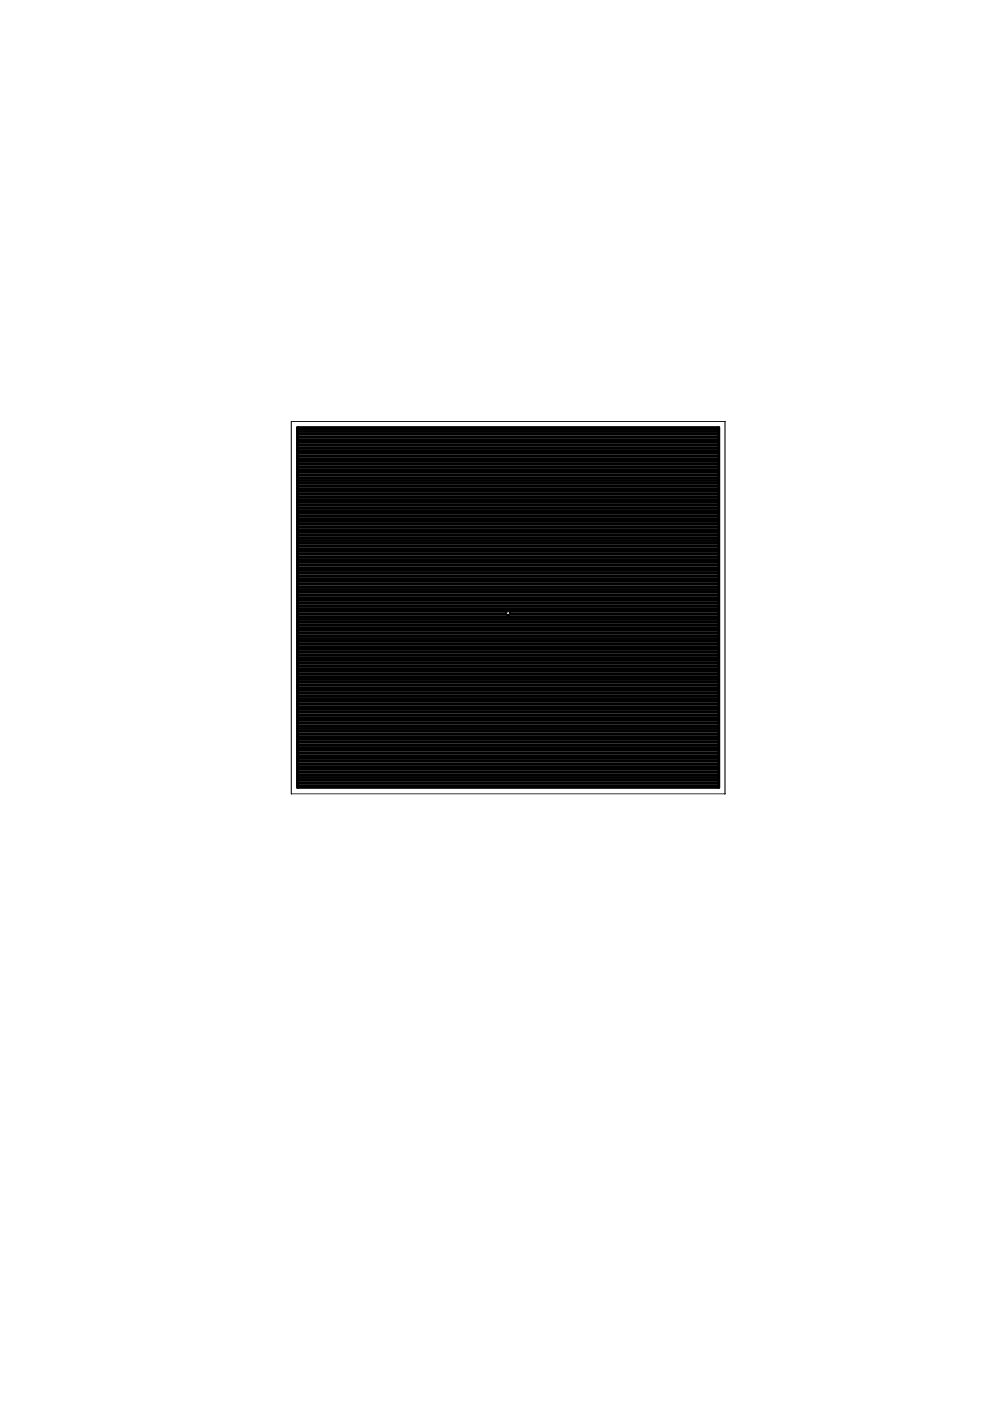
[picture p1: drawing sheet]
<svg xmlns="http://www.w3.org/2000/svg" width="210mm" height="297mm" viewBox="0 0 210 297" stroke-linecap="round" stroke-linejoin="round" font-family="sans-serif">
<g fill="none" stroke="#000" stroke-width=".61">
<path d="M63.1 90.7h89.3v76.2h-89.3zM63.1 99.6h89.3M63.1 99h89.3M63.1 98.4h89.3M63.1 97.8h89.3M63.1 97.3h89.3M63.1 96.7h89.3M63.1 96.1h89.3M63.1 95.5h89.3M63.1 95h89.3M63.1 94.4h89.3M63.1 93.8h89.3"/>
<path d="M63.1 93.2h89.3M63.1 92.6h89.3M63.1 92.1h89.3M63.1 91.5h89.3M63.1 90.9h89.3M63.1 119.8h89.3M63.1 119.2h89.3M63.1 118.6h89.3M63.1 118.1h89.3M63.1 117.5h89.3M63.1 116.9h89.3M63.1 116.3h89.3"/>
<path d="M63.1 115.7h89.3M63.1 115.2h89.3M63.1 114.6h89.3M63.1 114h89.3M63.1 113.4h89.3M63.1 112.9h89.3M63.1 112.3h89.3M63.1 111.7h89.3M63.1 111.1h89.3M63.1 110.6h89.3M63.1 110h89.3M63.1 109.4h89.3"/>
<path d="M63.1 108.8h89.3M63.1 108.2h89.3M63.1 107.7h89.3M63.1 107.1h89.3M63.1 106.5h89.3M63.1 105.9h89.3M63.1 105.3h89.3M63.1 104.8h89.3M63.1 104.2h89.3M63.1 103.6h89.3M63.1 103h89.3M63.1 102.5h89.3"/>
<path d="M63.1 101.9h89.3M63.1 101.3h89.3M63.1 100.7h89.3M63.1 100.1h89.3M63.1 139.4h89.3M63.1 138.9h89.3M63.1 138.3h89.3M63.1 137.7h89.3M63.1 137.1h89.3M63.1 136.5h89.3M63.1 136h89.3M63.1 135.4h89.3"/>
<path d="M63.1 134.8h89.3M63.1 134.2h89.3M63.1 133.6h89.3M63.1 133.1h89.3M63.1 132.5h89.3M63.1 131.9h89.3M63.1 131.3h89.3M63.1 130.8h89.3M63.1 130.2h89.3M63.1 129.6h89.3M63.1 129h89.3M63.1 128.5h89.3"/>
<path d="M63.1 127.9h89.3M63.1 127.3h89.3M63.1 126.7h89.3M63.1 126.2h89.3M63.1 125.6h89.3M63.1 125h89.3M63.1 124.4h89.3M63.1 123.8h89.3M63.1 123.3h89.3M63.1 122.7h89.3M63.1 122.1h89.3M63.1 121.5h89.3"/>
<path d="M63.1 120.9h89.3M63.1 120.4h89.3M63.1 159.7h89.3M63.1 159.1h89.3M63.1 158.5h89.3M63.1 157.9h89.3M63.1 157.3h89.3M63.1 156.8h89.3M63.1 156.2h89.3M63.1 155.6h89.3M63.1 155h89.3M63.1 154.5h89.3"/>
<path d="M63.1 153.9h89.3M63.1 153.3h89.3M63.1 152.7h89.3M63.1 152.1h89.3M63.1 151.6h89.3M63.1 151h89.3M63.1 150.4h89.3M63.1 149.8h89.3M63.1 149.2h89.3M63.1 148.7h89.3M63.1 148.1h89.3M63.1 147.5h89.3"/>
<path d="M63.1 146.9h89.3M63.1 146.4h89.3M63.1 145.8h89.3M63.1 145.2h89.3M63.1 144.6h89.3M63.1 144.1h89.3M63.1 143.5h89.3M63.1 142.9h89.3M63.1 142.3h89.3M63.1 141.8h89.3M63.1 141.2h89.3M63.1 140.6h89.3"/>
<path d="M63.1 140h89.3M63.1 166.6h89.3M63.1 166h89.3M63.1 165.4h89.3M63.1 164.8h89.3M63.1 164.3h89.3M63.1 163.7h89.3M63.1 163.1h89.3M63.1 162.5h89.3M63.1 162h89.3M63.1 161.4h89.3M63.1 160.8h89.3"/>
<path d="M63.1 160.2h89.3"/>
</g>
<circle cx="107.7" cy="130" r=".53" fill="#000" stroke="#000" stroke-width=".21"/>
<circle cx="107.7" cy="130" r=".32" fill="#fff" stroke="#000" stroke-width=".21"/>
<path d="M61.8 89.3h91.9v79h-91.9z" fill="none" stroke="#000" stroke-width=".21"/>
</svg>
